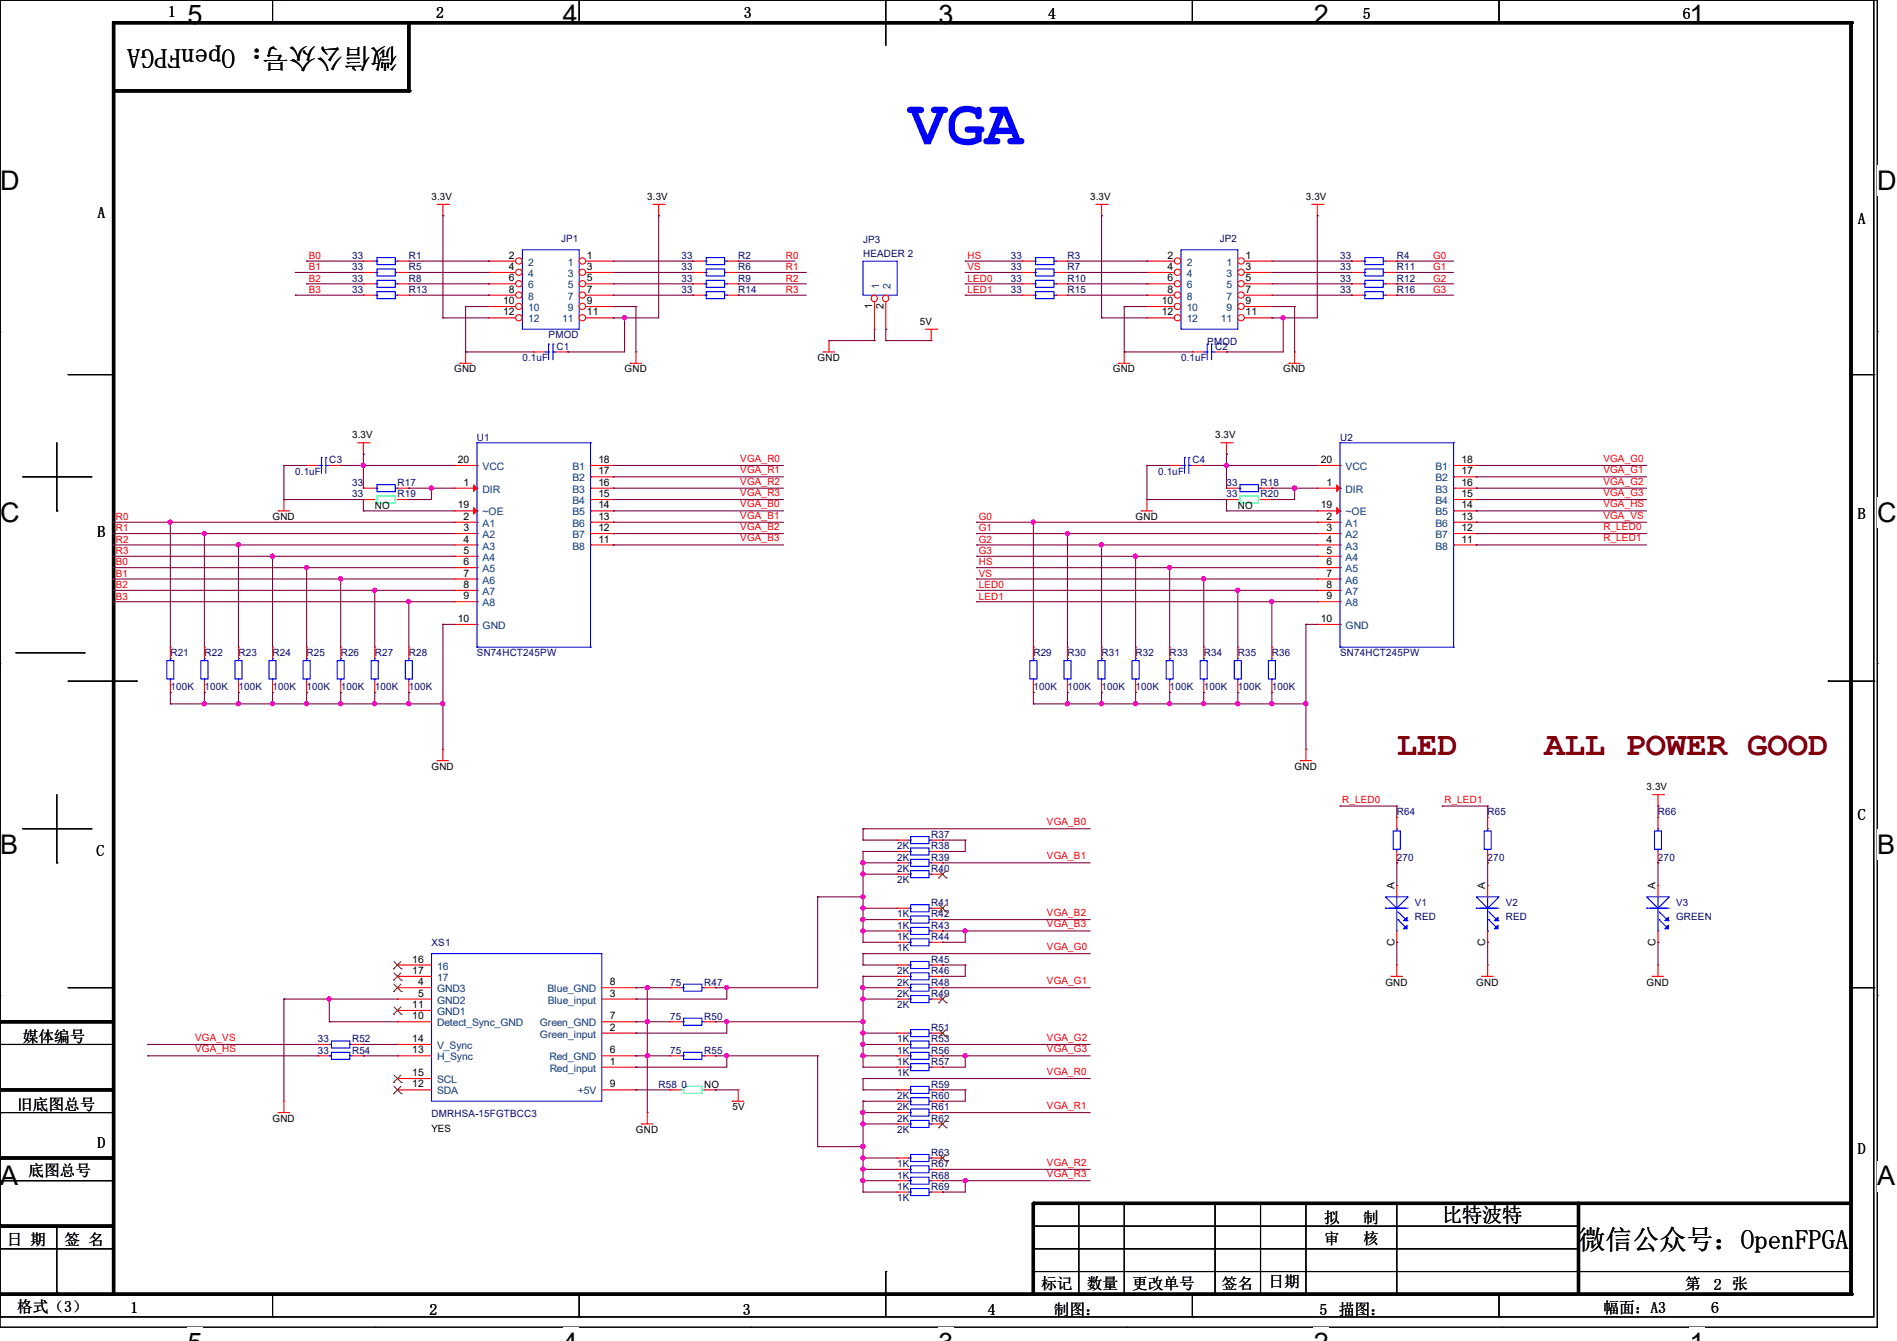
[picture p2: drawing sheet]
<svg xmlns="http://www.w3.org/2000/svg" width="297mm" height="210mm" viewBox="0 0 297 210" stroke-linecap="round" stroke-linejoin="round" font-family="sans-serif">
<defs><g id="words">
<text font-size="9.9" fill="#00f" x="142.2" y="22.6">VGA</text>
<g font-size="5.3" fill="#800000">
<text x="218.7" y="118.2">LED</text>
<text x="241.8" y="118.2">ALL POWER GOOD</text>
</g>
<g font-size="4.2">
<text x="29.4" y="3.8">5</text>
<text x="88.1" y="3.8">4</text>
<text x="146.9" y="3.8">3</text>
<text x="205.7" y="3.8">2</text>
<text x="264.5" y="3.8">1</text>
<text x="62.2" y="7.7" transform="rotate(-180 62.2 7.7)">微信公众号：OpenFPGA</text>
<text x="0" y="29.8">D</text>
<text x="293.9" y="29.8">D</text>
<text x="0" y="81.7">C</text>
<text x="293.9" y="81.7">C</text>
<text x="0" y="133.7">B</text>
<text x="293.9" y="133.7">B</text>
<text x="0" y="185.6">A</text>
<text x="293.9" y="185.6">A</text>
<text x="247.1" y="195.7">微信公众号：OpenFPGA</text>
</g>
<text font-size="3.2" x="225.8" y="191.3">比特波特</text>
<g font-size="2.5">
<text x="26.3" y="2.7">1</text>
<text x="68.3" y="2.8">2</text>
<text x="116.5" y="2.8">3</text>
<text x="164.1" y="3">4</text>
<text x="213.4" y="3">5</text>
<text x="263.5" y="3">6</text>
<text x="15.3" y="34.1">A</text>
<text x="290.9" y="35">A</text>
<text x="290.9" y="81.2">B</text>
<text x="15.3" y="84.1">B</text>
<text x="290.9" y="128.4">C</text>
<text x="15.1" y="134">C</text>
<text x="3.6" y="163.2">媒体编号</text>
<text x="2.7" y="173.9">旧底图总号</text>
<text x="15.3" y="179.7">D</text>
<text x="4.4" y="184.2">底图总号</text>
<text x="290.9" y="180.8">D</text>
<text x="207.3" y="191.5">拟</text>
<text x="213.4" y="191.5">制</text>
<text x="1.1" y="195">日 期</text>
<text x="10.1" y="195">签 名</text>
<text x="207.3" y="194.9">审</text>
<text x="213.4" y="194.9">核</text>
<text x="163" y="201.8">标记</text>
<text x="170.1" y="201.8">数量</text>
<text x="177.2" y="201.8">更改单号</text>
<text x="191.3" y="201.8">签名</text>
<text x="198.6" y="201.6">日期</text>
<text x="263.9" y="201.8">第</text>
<text x="268.3" y="202">2 张</text>
<text x="2.7" y="205.5">格式（3）</text>
<text x="20.4" y="205.7">1</text>
<text x="67.2" y="205.9">2</text>
<text x="116.3" y="205.9">3</text>
<text x="154.7" y="205.9">4</text>
<text x="165" y="205.9">制图：</text>
<text x="206.6" y="205.9">5</text>
<text x="209.6" y="205.9">描图：</text>
<text x="251" y="205.7">幅面：A3</text>
<text x="267.9" y="205.7">6</text>
</g>
<g font-size="1.6">
<text x="67.6" y="31.3">3.3V</text>
<text x="101.3" y="31.3">3.3V</text>
<text x="170.7" y="31.3">3.3V</text>
<text x="204.5" y="31.3">3.3V</text>
<text x="79.7" y="40.5">2</text>
<text x="91.9" y="40.5">1</text>
<text x="182.8" y="40.5">2</text>
<text x="195" y="40.5">1</text>
<text x="78.8" y="47.6">10</text>
<text x="79.7" y="42.3">4</text>
<text x="79.7" y="44.1">6</text>
<text x="79.7" y="45.8">8</text>
<text x="91.9" y="42.3">3</text>
<text x="91.9" y="44.1">5</text>
<text x="91.9" y="45.8">7</text>
<text x="91.9" y="47.6">9</text>
<text x="181.9" y="47.6">10</text>
<text x="182.8" y="42.3">4</text>
<text x="182.8" y="44.1">6</text>
<text x="182.8" y="45.8">8</text>
<text x="195" y="42.3">3</text>
<text x="195" y="44.1">5</text>
<text x="195" y="45.8">7</text>
<text x="195" y="47.6">9</text>
<text x="78.8" y="49.4">12</text>
<text x="91.9" y="49.4">11</text>
<text x="136.5" y="48.3" transform="rotate(-90 136.5 48.3)">1</text>
<text x="138.3" y="48.3" transform="rotate(-90 138.3 48.3)">2</text>
<text x="144" y="50.9">5V</text>
<text x="181.9" y="49.4">12</text>
<text x="195" y="49.4">11</text>
<text x="71.1" y="58.3">GND</text>
<text x="97.8" y="58.3">GND</text>
<text x="128" y="56.6">GND</text>
<text x="174.2" y="58.3">GND</text>
<text x="200.9" y="58.3">GND</text>
<text x="55.1" y="68.7">3.3V</text>
<text x="190.2" y="68.7">3.3V</text>
<text x="71.7" y="72.5">20</text>
<text x="72.6" y="76.1">1</text>
<text x="93.7" y="77.9">15</text>
<text x="93.7" y="76.1">16</text>
<text x="93.7" y="74.3">17</text>
<text x="93.7" y="72.5">18</text>
<text x="206.8" y="72.5">20</text>
<text x="207.7" y="76.1">1</text>
<text x="228.8" y="77.9">15</text>
<text x="228.8" y="76.1">16</text>
<text x="228.8" y="74.3">17</text>
<text x="228.8" y="72.5">18</text>
<text x="42.7" y="81.4">GND</text>
<text x="58.7" y="79.7">NO</text>
<text x="71.7" y="79.6">19</text>
<text x="72.6" y="81.4">2</text>
<text x="72.6" y="83.2">3</text>
<text x="93.7" y="83.2">12</text>
<text x="93.7" y="81.4">13</text>
<text x="93.7" y="79.6">14</text>
<text x="177.8" y="81.4">GND</text>
<text x="193.8" y="79.7">NO</text>
<text x="206.8" y="79.6">19</text>
<text x="207.7" y="81.4">2</text>
<text x="207.7" y="83.2">3</text>
<text x="228.8" y="83.2">12</text>
<text x="228.8" y="81.4">13</text>
<text x="228.8" y="79.6">14</text>
<text x="72.6" y="85">4</text>
<text x="72.6" y="86.7">5</text>
<text x="72.6" y="88.5">6</text>
<text x="93.7" y="85">11</text>
<text x="207.7" y="85">4</text>
<text x="207.7" y="86.7">5</text>
<text x="207.7" y="88.5">6</text>
<text x="228.8" y="85">11</text>
<text x="72.6" y="90.3">7</text>
<text x="72.6" y="92.1">8</text>
<text x="72.6" y="93.9">9</text>
<text x="207.7" y="90.3">7</text>
<text x="207.7" y="92.1">8</text>
<text x="207.7" y="93.9">9</text>
<text x="71.7" y="97.4">10</text>
<text x="206.8" y="97.4">10</text>
<text x="67.6" y="120.6">GND</text>
<text x="202.7" y="120.6">GND</text>
<text x="257.8" y="123.8">3.3V</text>
<text x="218.3" y="139.2" transform="rotate(-90 218.3 139.2)">A</text>
<text x="232.5" y="139.2" transform="rotate(-90 232.5 139.2)">A</text>
<text x="259.2" y="139.2" transform="rotate(-90 259.2 139.2)">A</text>
<text x="218.3" y="148.2" transform="rotate(-90 218.3 148.2)">C</text>
<text x="232.5" y="148.2" transform="rotate(-90 232.5 148.2)">C</text>
<text x="259.2" y="148.2" transform="rotate(-90 259.2 148.2)">C</text>
<text x="64.6" y="150.8">16</text>
<text x="64.6" y="152.5">17</text>
<text x="65.4" y="154.3">4</text>
<text x="95.5" y="154.3">8</text>
<text x="216.9" y="154.3">GND</text>
<text x="231.1" y="154.3">GND</text>
<text x="257.8" y="154.3">GND</text>
<text x="64.6" y="159.6">10</text>
<text x="64.6" y="157.9">11</text>
<text x="65.4" y="156.1">5</text>
<text x="95.5" y="161.4">2</text>
<text x="95.5" y="156.1">3</text>
<text x="95.5" y="159.6">7</text>
<text x="64.6" y="165">13</text>
<text x="64.6" y="163.2">14</text>
<text x="95.5" y="166.8">1</text>
<text x="95.5" y="165">6</text>
<text x="64.6" y="170.3">12</text>
<text x="64.6" y="168.5">15</text>
<text x="95.5" y="170.3">9</text>
<text x="110.2" y="170.3">NO</text>
<text x="114.7" y="173.9">5V</text>
<text x="42.7" y="175.7">GND</text>
<text x="67.6" y="177.3">YES</text>
<text x="99.6" y="177.5">GND</text>
</g>
<g font-size="1.6" fill="#f00">
<text x="48.3" y="40.6">B0</text>
<text x="123" y="40.6">R0</text>
<text x="151.5" y="40.6">HS</text>
<text x="224.4" y="40.6">G0</text>
<text x="48.3" y="42.3">B1</text>
<text x="48.3" y="44.1">B2</text>
<text x="48.3" y="45.9">B3</text>
<text x="123" y="45.9">R3</text>
<text x="123" y="44.1">R2</text>
<text x="123" y="42.3">R1</text>
<text x="151.5" y="45.9">LED1</text>
<text x="151.5" y="42.3">VS</text>
<text x="151.5" y="44.1">LED0</text>
<text x="224.4" y="44.1">G2</text>
<text x="224.4" y="45.9">G3</text>
<text x="224.4" y="42.3">G1</text>
<text x="115.9" y="72.3">VGA_R0</text>
<text x="115.9" y="74.1">VGA_R1</text>
<text x="115.9" y="75.9">VGA_R2</text>
<text x="115.9" y="77.7">VGA_R3</text>
<text x="251" y="72.3">VGA_G0</text>
<text x="251" y="74.1">VGA_G1</text>
<text x="251" y="75.9">VGA_G2</text>
<text x="251" y="77.7">VGA_G3</text>
<text x="18.1" y="81.4">R0</text>
<text x="18.1" y="83.2">R1</text>
<text x="115.9" y="79.5">VGA_B0</text>
<text x="115.9" y="81.2">VGA_B1</text>
<text x="115.9" y="83">VGA_B2</text>
<text x="153.2" y="81.4">G0</text>
<text x="153.2" y="83.2">G1</text>
<text x="251" y="79.5">VGA_HS</text>
<text x="251" y="81.2">VGA_VS</text>
<text x="251" y="83">R_LED0</text>
<text x="18.1" y="88.6">B0</text>
<text x="18.1" y="85">R2</text>
<text x="18.1" y="86.8">R3</text>
<text x="115.9" y="84.8">VGA_B3</text>
<text x="153.2" y="88.6">HS</text>
<text x="153.2" y="85">G2</text>
<text x="153.2" y="86.8">G3</text>
<text x="251" y="84.8">R_LED1</text>
<text x="18.1" y="90.3">B1</text>
<text x="18.1" y="92.1">B2</text>
<text x="18.1" y="93.9">B3</text>
<text x="153.2" y="90.3">VS</text>
<text x="153.2" y="92.1">LED0</text>
<text x="153.2" y="93.9">LED1</text>
<text x="210.1" y="125.7">R_LED0</text>
<text x="226.1" y="125.7">R_LED1</text>
<text x="163.9" y="129.2">VGA_B0</text>
<text x="163.9" y="134.6">VGA_B1</text>
<text x="163.9" y="143.5">VGA_B2</text>
<text x="163.9" y="145.2">VGA_B3</text>
<text x="163.9" y="148.8">VGA_G0</text>
<text x="163.9" y="154.1">VGA_G1</text>
<text x="30.6" y="164.8">VGA_HS</text>
<text x="30.6" y="163">VGA_VS</text>
<text x="163.9" y="164.8">VGA_G3</text>
<text x="163.9" y="163">VGA_G2</text>
<text x="163.9" y="173.7">VGA_R1</text>
<text x="163.9" y="168.4">VGA_R0</text>
<text x="163.9" y="184.4">VGA_R3</text>
<text x="163.9" y="182.6">VGA_R2</text>
</g>
<g font-size="1.6" fill="#000080">
<text x="55.1" y="40.6">33</text>
<text x="64" y="40.6">R1</text>
<text x="87.8" y="37.9">JP1</text>
<text x="106.7" y="40.6">33</text>
<text x="115.6" y="40.6">R2</text>
<text x="135.1" y="38.1">JP3</text>
<text x="135.1" y="40.2">HEADER 2</text>
<text x="158.2" y="40.6">33</text>
<text x="167.1" y="40.6">R3</text>
<text x="191" y="37.9">JP2</text>
<text x="209.8" y="40.6">33</text>
<text x="218.7" y="40.6">R4</text>
<text x="55.1" y="45.9">33</text>
<text x="55.1" y="44.1">33</text>
<text x="55.1" y="42.3">33</text>
<text x="64" y="45.9">R13</text>
<text x="64" y="44.1">R8</text>
<text x="64" y="42.3">R5</text>
<text x="106.7" y="45.9">33</text>
<text x="106.7" y="42.3">33</text>
<text x="106.7" y="44.1">33</text>
<text x="115.6" y="45.9">R14</text>
<text x="115.6" y="42.3">R6</text>
<text x="115.6" y="44.1">R9</text>
<text x="158.2" y="45.9">33</text>
<text x="158.2" y="42.3">33</text>
<text x="158.2" y="44.1">33</text>
<text x="167.1" y="45.9">R15</text>
<text x="167.1" y="42.3">R7</text>
<text x="167.1" y="44.1">R10</text>
<text x="209.8" y="45.9">33</text>
<text x="209.8" y="42.3">33</text>
<text x="209.8" y="44.1">33</text>
<text x="218.7" y="45.9">R16</text>
<text x="218.7" y="42.3">R11</text>
<text x="218.7" y="44.1">R12</text>
<text x="85.9" y="53">PMOD</text>
<text x="81.8" y="56.6">0.1uF</text>
<text x="87.1" y="54.8">C1</text>
<text x="184.9" y="56.6">0.1uF</text>
<text x="189" y="54.1">PMOD</text>
<text x="190.2" y="54.8">C2</text>
<text x="74.7" y="69">U1</text>
<text x="209.8" y="69">U2</text>
<text x="46.2" y="74.3">0.1uF</text>
<text x="51.6" y="72.6">C3</text>
<text x="55.1" y="77.9">33</text>
<text x="55.1" y="76.1">33</text>
<text x="62.2" y="77.9">R19</text>
<text x="62.2" y="76.1">R17</text>
<text x="181.4" y="74.3">0.1uF</text>
<text x="186.7" y="72.6">C4</text>
<text x="192" y="77.9">33</text>
<text x="192" y="76.1">33</text>
<text x="197.4" y="76.1">R18</text>
<text x="197.4" y="77.9">R20</text>
<text x="26.7" y="102.8">R21</text>
<text x="32" y="102.8">R22</text>
<text x="37.3" y="102.8">R23</text>
<text x="42.7" y="102.8">R24</text>
<text x="48" y="102.8">R25</text>
<text x="53.3" y="102.8">R26</text>
<text x="58.7" y="102.8">R27</text>
<text x="64" y="102.8">R28</text>
<text x="74.7" y="102.8">SN74HCT245PW</text>
<text x="161.8" y="102.8">R29</text>
<text x="167.1" y="102.8">R30</text>
<text x="172.5" y="102.8">R31</text>
<text x="177.8" y="102.8">R32</text>
<text x="183.1" y="102.8">R33</text>
<text x="188.5" y="102.8">R34</text>
<text x="193.8" y="102.8">R35</text>
<text x="199.1" y="102.8">R36</text>
<text x="209.8" y="102.8">SN74HCT245PW</text>
<text x="26.7" y="108.1">100K</text>
<text x="32" y="108.1">100K</text>
<text x="37.3" y="108.1">100K</text>
<text x="42.7" y="108.1">100K</text>
<text x="48" y="108.1">100K</text>
<text x="53.3" y="108.1">100K</text>
<text x="58.7" y="108.1">100K</text>
<text x="64" y="108.1">100K</text>
<text x="161.8" y="108.1">100K</text>
<text x="167.1" y="108.1">100K</text>
<text x="172.5" y="108.1">100K</text>
<text x="177.8" y="108.1">100K</text>
<text x="183.1" y="108.1">100K</text>
<text x="188.5" y="108.1">100K</text>
<text x="193.8" y="108.1">100K</text>
<text x="199.1" y="108.1">100K</text>
<text x="145.8" y="131.2">R37</text>
<text x="218.7" y="127.7">R64</text>
<text x="232.9" y="127.7">R65</text>
<text x="259.6" y="127.7">R66</text>
<text x="140.5" y="134.8">2K</text>
<text x="140.5" y="133">2K</text>
<text x="140.5" y="136.6">2K</text>
<text x="145.8" y="136.6">R40</text>
<text x="145.8" y="133">R38</text>
<text x="145.8" y="134.8">R39</text>
<text x="218.7" y="134.8">270</text>
<text x="232.9" y="134.8">270</text>
<text x="259.6" y="134.8">270</text>
<text x="140.5" y="138.3">2K</text>
<text x="140.5" y="143.7">1K</text>
<text x="145.8" y="143.7">R42</text>
<text x="145.8" y="141.9">R41</text>
<text x="221.5" y="141.9">V1</text>
<text x="235.8" y="141.9">V2</text>
<text x="262.4" y="141.9">V3</text>
<text x="67.6" y="148.1">XS1</text>
<text x="140.5" y="145.5">1K</text>
<text x="140.5" y="149">1K</text>
<text x="140.5" y="147.2">1K</text>
<text x="145.8" y="147.2">R44</text>
<text x="145.8" y="145.5">R43</text>
<text x="221.5" y="144">RED</text>
<text x="235.8" y="144">RED</text>
<text x="262.4" y="144">GREEN</text>
<text x="104.9" y="154.3">75</text>
<text x="110.2" y="154.3">R47</text>
<text x="140.5" y="154.3">2K</text>
<text x="140.5" y="152.6">2K</text>
<text x="145.8" y="152.6">R46</text>
<text x="145.8" y="150.8">R45</text>
<text x="145.8" y="154.3">R48</text>
<text x="104.9" y="159.7">75</text>
<text x="110.2" y="159.7">R50</text>
<text x="140.5" y="157.9">2K</text>
<text x="140.5" y="156.1">2K</text>
<text x="145.8" y="156.1">R49</text>
<text x="145.8" y="161.5">R51</text>
<text x="49.8" y="163.2">33</text>
<text x="49.8" y="165">33</text>
<text x="55.1" y="163.2">R52</text>
<text x="55.1" y="165">R54</text>
<text x="104.9" y="165">75</text>
<text x="110.2" y="165">R55</text>
<text x="140.5" y="165">1K</text>
<text x="140.5" y="166.8">1K</text>
<text x="140.5" y="163.2">1K</text>
<text x="145.8" y="163.2">R53</text>
<text x="145.8" y="165">R56</text>
<text x="145.8" y="166.8">R57</text>
<text x="103.1" y="170.3">R58 0</text>
<text x="140.5" y="173.9">2K</text>
<text x="140.5" y="172.1">2K</text>
<text x="140.5" y="168.6">1K</text>
<text x="145.8" y="172.1">R60</text>
<text x="145.8" y="170.3">R59</text>
<text x="145.8" y="173.9">R61</text>
<text x="67.6" y="175">DMRHSA-15FGTBCC3</text>
<text x="140.5" y="177.5">2K</text>
<text x="140.5" y="175.7">2K</text>
<text x="145.8" y="175.7">R62</text>
<text x="140.5" y="184.6">1K</text>
<text x="140.5" y="182.8">1K</text>
<text x="145.8" y="182.8">R67</text>
<text x="145.8" y="184.6">R68</text>
<text x="145.8" y="181">R63</text>
<text x="140.5" y="186.3">1K</text>
<text x="140.5" y="188.1">1K</text>
<text x="145.8" y="186.3">R69</text>
</g>
<g font-size="1.6" fill="#004080">
<text x="82.7" y="41.6">2</text>
<text x="88.9" y="41.6">1</text>
<text x="185.8" y="41.6">2</text>
<text x="192" y="41.6">1</text>
<text x="82.7" y="43.4">4</text>
<text x="82.7" y="45.2">6</text>
<text x="82.7" y="46.9">8</text>
<text x="88.9" y="43.4">3</text>
<text x="88.9" y="45.2">5</text>
<text x="88.9" y="46.9">7</text>
<text x="137.7" y="45.3" transform="rotate(-90 137.7 45.3)">1</text>
<text x="139.4" y="45.3" transform="rotate(-90 139.4 45.3)">2</text>
<text x="185.8" y="43.4">4</text>
<text x="185.8" y="45.2">6</text>
<text x="185.8" y="46.9">8</text>
<text x="192" y="43.4">3</text>
<text x="192" y="45.2">5</text>
<text x="192" y="46.9">7</text>
<text x="82.7" y="48.7">10</text>
<text x="82.7" y="50.5">12</text>
<text x="88" y="50.5">11</text>
<text x="88.9" y="48.7">9</text>
<text x="185.8" y="48.7">10</text>
<text x="185.8" y="50.5">12</text>
<text x="191.1" y="50.5">11</text>
<text x="192" y="48.7">9</text>
<text x="75.6" y="77.2">DIR</text>
<text x="75.6" y="73.6">VCC</text>
<text x="89.6" y="77.2">B3</text>
<text x="89.6" y="75.4">B2</text>
<text x="89.6" y="73.6">B1</text>
<text x="210.7" y="77.2">DIR</text>
<text x="210.7" y="73.6">VCC</text>
<text x="224.7" y="77.2">B3</text>
<text x="224.7" y="75.4">B2</text>
<text x="224.7" y="73.6">B1</text>
<text x="75.6" y="82.5">A1</text>
<text x="75.6" y="80.7">~OE</text>
<text x="89.6" y="82.5">B6</text>
<text x="89.6" y="80.7">B5</text>
<text x="89.6" y="79">B4</text>
<text x="210.7" y="82.5">A1</text>
<text x="210.7" y="80.7">~OE</text>
<text x="224.7" y="82.5">B6</text>
<text x="224.7" y="80.7">B5</text>
<text x="224.7" y="79">B4</text>
<text x="75.6" y="84.3">A2</text>
<text x="75.6" y="86.1">A3</text>
<text x="75.6" y="87.8">A4</text>
<text x="75.6" y="89.6">A5</text>
<text x="89.6" y="86.1">B8</text>
<text x="89.6" y="84.3">B7</text>
<text x="210.7" y="84.3">A2</text>
<text x="210.7" y="86.1">A3</text>
<text x="210.7" y="87.8">A4</text>
<text x="210.7" y="89.6">A5</text>
<text x="224.7" y="86.1">B8</text>
<text x="224.7" y="84.3">B7</text>
<text x="75.6" y="91.4">A6</text>
<text x="75.6" y="93.2">A7</text>
<text x="75.6" y="95">A8</text>
<text x="210.7" y="91.4">A6</text>
<text x="210.7" y="93.2">A7</text>
<text x="210.7" y="95">A8</text>
<text x="75.6" y="98.5">GND</text>
<text x="210.7" y="98.5">GND</text>
<text x="68.5" y="155.4">GND3</text>
<text x="68.5" y="151.9">16</text>
<text x="68.5" y="153.6">17</text>
<text x="85.7" y="155.4">Blue_GND</text>
<text x="68.5" y="157.2">GND2</text>
<text x="68.5" y="160.7">Detect_Sync_GND</text>
<text x="68.5" y="159">GND1</text>
<text x="84.5" y="160.7">Green_GND</text>
<text x="85.8" y="157.2">Blue_input</text>
<text x="68.5" y="166.1">H_Sync</text>
<text x="68.5" y="164.3">V_Sync</text>
<text x="84.5" y="162.5">Green_input</text>
<text x="86" y="166.1">Red_GND</text>
<text x="86.1" y="167.9">Red_input</text>
<text x="68.5" y="171.4">SDA</text>
<text x="68.5" y="169.6">SCL</text>
<text x="90.5" y="171.4">+5V</text>
</g>
</g></defs>
<path d="M0 0h293.9v207.9h-293.9z" fill="none" stroke="#000" stroke-width=".17"/>
<g fill="#fff">
<path d="M29.4 0h2.3v4.7h-2.3z"/>
<path d="M29.4 207.9h2.3v2.1h-2.3z"/>
</g>
<path d="M58.8 0h.1M58.8 207.9h.1" fill="none" stroke="#000" stroke-width=".17"/>
<g fill="#fff">
<path d="M88.1 0h2.4v4.7h-2.4z"/>
<path d="M88.1 207.9h2.4v2.1h-2.4z"/>
</g>
<path d="M117.6 0h.1M117.6 207.9h.1" fill="none" stroke="#000" stroke-width=".17"/>
<g fill="#fff">
<path d="M146.9 0h2.4v4.7h-2.4z"/>
<path d="M146.9 207.9h2.4v2.1h-2.4z"/>
</g>
<path d="M176.3 0h.1M176.3 207.9h.1" fill="none" stroke="#000" stroke-width=".17"/>
<g fill="#fff">
<path d="M205.7 0h2.4v4.7h-2.4z"/>
<path d="M205.7 207.9h2.4v2.1h-2.4z"/>
</g>
<path d="M235.1 0h.1M235.1 207.9h.1" fill="none" stroke="#000" stroke-width=".17"/>
<g fill="#fff">
<path d="M264.5 0h2.4v4.7h-2.4z"/>
<path d="M264.5 207.9h2.4v2.1h-2.4z"/>
<path d="M0 26h3v4.7h-3z"/>
<path d="M293.9 26h3.1v4.7h-3.1z"/>
<path d="M0 77.9h3v4.7h-3z"/>
<path d="M293.9 77.9h3.1v4.7h-3.1z"/>
</g>
<path d="M0 51.9h.1M293.9 51.9h.1" fill="none" stroke="#000" stroke-width=".17"/>
<g fill="#fff">
<path d="M0 129.9h2.8v4.7h-2.8z"/>
<path d="M293.9 129.9h2.9v4.7h-2.9z"/>
</g>
<path d="M0 103.9h.1M293.9 103.9h.1" fill="none" stroke="#000" stroke-width=".17"/>
<g fill="#fff">
<path d="M0 181.8h2.8v4.8h-2.8z"/>
<path d="M293.8 181.8h3v4.8h-3z"/>
</g>
<g fill="none" stroke="#000" stroke-width=".17">
<path d="M0 0h.1M0 0h293.4M0 0v206.2M42.7 3.6h.1M42.7 0v3.6M90.7 3.6h.1M90.7 0v3.6M138.7 0h.1M138.7 0v7.1M186.7 3.6h.1M186.7 0v3.6M234.7 3.6h.1"/>
<path d="M234.7 0v3.6M293.4 0h.1M293.4 0v206.2h-293.4M10.7 58.7h7.1M17.8 58.7h.1M289.8 58.7h3.6M293.4 58.7h.1M3.6 74.7h10.6M8.9 69.3v10.7M14.2 74.7h.1M8.9 80h.1M2.5 102.2h10.7"/>
<path d="M10.7 106.7h10.6M13.2 102.2h.1M17.8 106.7h.1M21.3 106.7h.1M286.3 106.7h.1M286.3 106.7h7.1M293.4 106.7h.1M3.6 129.8h10.6M8.9 135.1h.1M8.9 124.5v10.6M14.2 129.8h.1M0 155.9h.1"/>
<path d="M10.7 154.7h7.1M17.8 154.7h.1M289.8 154.7h3.6M293.4 154.7h.1M293.9 155.9h.1M0 174.2h.1M0 163.6h.1M0 174.2h17.8M0 163.6h17.8M0 195.6h.1M0 184.9h.1M0 195.6h17.8"/>
<path d="M0 184.9h17.8M8.9 192v10.4M138.7 199.1h.1M138.7 199.1v7.1M161.8 199.1h128M161.8 188.5h42.7M161.8 192h85.3M161.8 195.6h85.3M168.9 188.5v14.2M176 188.5v14.2M190.2 188.5v14.2M197.4 188.5v14.2"/>
<path d="M204.5 188.5h.1M204.5 188.5v14.2M218.7 188.5v14.2M247.1 199.1h.1M247.1 192h.1M247.1 195.6h.1M0 206.2h.1M8.9 202.4h.1M42.7 206.2h.1M42.7 202.7v3.5M90.7 206.2h.1M90.7 202.7v3.5"/>
<path d="M168.9 202.7h.1M176 202.7h.1M186.7 206.2h.1M186.7 202.7v3.5M190.2 202.7h.1M197.4 202.7h.1M204.5 202.7h.1M218.7 202.7h.1M234.7 206.2h.1M234.7 202.7v3.5"/>
</g>
<g fill="none" stroke="#f00" stroke-width=".17">
<path d="M68.5 32h1.7M69.3 33.8h.1M69.3 32v1.8M70.2 32h.1M102.2 32h1.8M103.1 33.8h.1M103.1 32v1.8M104 32h.1M171.6 32h1.8M172.5 33.8h.1M172.5 32v1.8M173.4 32h.1"/>
<path d="M205.4 32h1.7M206.2 33.8h.1M206.2 32v1.8M207.1 32h.1M72 56.9h.1M72 56.9h1.8M72.9 55.1h.1M72.9 55.1v1.8M98.7 56.9h.1M98.7 56.9h1.8M99.6 55.1h.1M99.6 55.1v1.8"/>
<path d="M128.9 55.1h.1M128.9 55.1h1.8M129.8 53.3h.1M129.8 53.3v1.8M144.9 51.6h1.8M145.8 53.3h.1M145.8 51.6v1.7M146.7 51.6h.1M175.1 56.9h.1M175.1 56.9h1.8M176 55.1h.1M176 55.1v1.8"/>
<path d="M201.8 56.9h.1M201.8 56.9h1.8M202.7 55.1h.1M202.7 55.1v1.8M44.4 78.2h.1M44.4 78.2v1.8M56 69.3h1.8M56.9 71.1h.1M56.9 69.3v1.8M57.8 69.3h.1M179.6 78.2h.1M179.6 78.2v1.8"/>
<path d="M191.1 69.3h1.8M192 71.1h.1M192 69.3v1.8M192.9 69.3h.1M43.6 80h.1M43.6 80h1.7M178.7 80h.1M178.7 80h1.8M68.5 119.1h.1M68.5 119.1h1.7M69.3 117.3h.1M69.3 117.3v1.8"/>
<path d="M203.6 119.1h.1M203.6 119.1h1.8M204.5 117.3h.1M204.5 117.3v1.8M258.7 124.5h1.8M259.6 126.2h.1M259.6 124.5v1.7M260.5 124.5h.1M217.8 152.9h.1M217.8 152.9h1.8M218.7 151.1h.1M218.7 151.1v1.8"/>
<path d="M232 152.9h.1M232 152.9h1.8M232.9 151.1h.1M232.9 151.1v1.8M258.7 152.9h.1M258.7 152.9h1.8M259.6 151.1h.1M259.6 151.1v1.8M43.6 174.2h.1M43.6 174.2h1.7M44.4 172.5h.1M44.4 172.5v1.7"/>
<path d="M100.5 176h.1M100.5 176h1.7M101.3 174.2h.1M101.3 174.2v1.8M114.7 172.5h.1M114.7 172.5h1.8M115.6 170.7h.1M115.6 170.7v1.8"/>
</g>
<path d="M64 3.6v10.6h-46.2M0 170.7h17.8M0 160h17.8M0 192h17.8M0 181.4h17.8M247.1 188.5v14.2M289.8 188.5h-128v14.2M0 202.7h289.8v-199.1h-272v199.1" fill="none" stroke="#000" stroke-width=".51"/>
<g fill="#000">
<circle cx="17.8" cy="3.6" r=".25"/>
<circle cx="64" cy="14.2" r=".25"/>
<circle cx="64" cy="3.6" r=".25"/>
<circle cx="289.8" cy="3.6" r=".25"/>
<circle cx="0" cy="170.7" r=".25"/>
<circle cx="0" cy="160" r=".25"/>
<circle cx="0" cy="181.4" r=".25"/>
<circle cx="0" cy="192" r=".25"/>
<circle cx="161.8" cy="188.5" r=".25"/>
<circle cx="0" cy="202.7" r=".25"/>
<circle cx="161.8" cy="202.7" r=".25"/>
<circle cx="247.1" cy="202.7" r=".25"/>
<circle cx="289.8" cy="202.7" r=".25"/>
</g>
<path d="M135.1 40.9h5.4v5.3h-5.4z" fill="none" stroke="#00f" stroke-width=".17"/>
<circle cx="136.9" cy="46.7" r=".5" fill="#fff" stroke="#f00" stroke-width=".17"/>
<path d="M136.9 51.6h.1M136.9 47.3v4.3" fill="none" stroke="#f00" stroke-width=".17"/>
<circle cx="138.7" cy="46.7" r=".5" fill="#fff" stroke="#f00" stroke-width=".17"/>
<g fill="none" stroke="#f00" stroke-width=".17">
<path d="M138.7 51.6h.1M138.7 47.3v4.3M183.1 72.9h.1M183.1 72.9h1.8M186.7 72.9h1.8M188.5 72.9h.1M206.2 76.5h.1M206.2 72.9h.1M206.2 76.5h3.6M206.2 72.9h3.6M227.6 76.5h3.5M227.6 78.2h3.5"/>
<path d="M227.6 74.7h3.5M227.6 72.9h3.5M231.1 78.2h.1M231.1 76.5h.1M231.1 74.7h.1M231.1 72.9h.1M206.2 81.8h.1M206.2 83.6h.1M206.2 85.3h.1M206.2 87.1h.1M206.2 88.9h.1M206.2 90.7h.1"/>
<path d="M206.2 92.5h.1M206.2 94.2h.1M206.2 97.8h.1M206.2 80h.1M206.2 81.8h3.6M206.2 83.6h3.6M206.2 85.3h3.6M206.2 87.1h3.6M206.2 88.9h3.6M206.2 90.7h3.6M206.2 92.5h3.6M206.2 94.2h3.6"/>
<path d="M206.2 97.8h3.6M206.2 80h3.6M227.6 81.8h3.5M227.6 83.6h3.5M227.6 85.3h3.5M227.6 80h3.5M231.1 85.3h.1M231.1 83.6h.1M231.1 81.8h.1M231.1 80h.1M183.1 108.5h.1M183.1 101.3h.1"/>
<path d="M183.1 101.3v1.8M183.1 106.7v1.8M188.5 108.5h.1M188.5 101.3h.1M188.5 101.3v1.8M188.5 106.7v1.8"/>
</g>
<g fill="none" stroke="#00f" stroke-width=".17">
<path d="M184.9 39.1h8.9v12.5h-8.9zM184.9 72.9h.6M185.5 71.7h.1M185.5 72.9h.1M185.5 71.7v2.4M186.1 71.7h.1M186.1 72.9h.1M186.1 71.7v2.4M186.1 72.9h.6M209.8 69.3h.1M209.8 72.9h.1M209.8 76.5h.1"/>
<path d="M209.8 69.3v32M209.8 69.3h17.8M227.6 69.3h.1M227.6 72.9h.1M227.6 74.7h.1M227.6 76.5h.1M227.6 78.2h.1M227.6 69.3v32M209.8 80h.1M209.8 81.8h.1M209.8 83.6h.1M209.8 85.3h.1"/>
<path d="M209.8 87.1h.1M209.8 88.9h.1M209.8 90.7h.1M209.8 92.5h.1M209.8 94.2h.1M209.8 97.8h.1M227.6 80h.1M227.6 81.8h.1M227.6 83.6h.1M227.6 85.3h.1M182.6 103.5h1.1v2.8h-1.1zM183.1 103.1h.1"/>
<path d="M183.1 106.3h.1M183.1 103.1v.4M183.1 106.3v.4M187.9 103.5h1.1v2.8h-1.1zM188.5 103.1h.1M188.5 106.3h.1M188.5 103.1v.4M188.5 106.3v.4M209.8 101.3h.1M209.8 101.3h17.8M227.6 101.3h.1"/>
</g>
<g fill="#f00" stroke="#f00" stroke-width=".17">
<path d="M209.3 75.9l.5 .6-.5 .5z"/>
<path d="M209.3 79.5l.5 .5-.5 .5z"/>
</g>
<circle cx="194.3" cy="40.9" r=".5" fill="#fff" stroke="#f00" stroke-width=".17"/>
<path d="M194.9 40.9h4.2M199.1 40.9h.1" fill="none" stroke="#f00" stroke-width=".17"/>
<circle cx="184.4" cy="40.9" r=".5" fill="#fff" stroke="#f00" stroke-width=".17"/>
<path d="M179.6 40.9h.1M179.6 40.9h4.3" fill="none" stroke="#f00" stroke-width=".17"/>
<circle cx="194.3" cy="42.7" r=".5" fill="#fff" stroke="#f00" stroke-width=".17"/>
<path d="M194.9 42.7h4.2M199.1 42.7h.1" fill="none" stroke="#f00" stroke-width=".17"/>
<circle cx="184.4" cy="42.7" r=".5" fill="#fff" stroke="#f00" stroke-width=".17"/>
<path d="M179.6 42.7h.1M179.6 42.7h4.3" fill="none" stroke="#f00" stroke-width=".17"/>
<circle cx="194.3" cy="44.4" r=".5" fill="#fff" stroke="#f00" stroke-width=".17"/>
<path d="M194.9 44.4h4.2M199.1 44.4h.1" fill="none" stroke="#f00" stroke-width=".17"/>
<circle cx="184.4" cy="44.4" r=".5" fill="#fff" stroke="#f00" stroke-width=".17"/>
<path d="M179.6 44.4h.1M179.6 44.4h4.3" fill="none" stroke="#f00" stroke-width=".17"/>
<circle cx="194.3" cy="46.2" r=".5" fill="#fff" stroke="#f00" stroke-width=".17"/>
<path d="M194.9 46.2h4.2M199.1 46.2h.1" fill="none" stroke="#f00" stroke-width=".17"/>
<circle cx="184.4" cy="46.2" r=".5" fill="#fff" stroke="#f00" stroke-width=".17"/>
<path d="M179.6 46.2h.1M179.6 46.2h4.3" fill="none" stroke="#f00" stroke-width=".17"/>
<circle cx="194.3" cy="48" r=".5" fill="#fff" stroke="#f00" stroke-width=".17"/>
<path d="M194.9 48h4.2M199.1 48h.1" fill="none" stroke="#f00" stroke-width=".17"/>
<circle cx="184.4" cy="48" r=".5" fill="#fff" stroke="#f00" stroke-width=".17"/>
<path d="M179.6 48h.1M179.6 48h4.3" fill="none" stroke="#f00" stroke-width=".17"/>
<circle cx="194.3" cy="49.8" r=".5" fill="#fff" stroke="#f00" stroke-width=".17"/>
<path d="M194.9 49.8h4.2M199.1 49.8h.1" fill="none" stroke="#f00" stroke-width=".17"/>
<circle cx="184.4" cy="49.8" r=".5" fill="#fff" stroke="#f00" stroke-width=".17"/>
<g fill="none" stroke="#f00" stroke-width=".17">
<path d="M56.9 46.2h.1M56.9 44.4h.1M56.9 42.7h.1M56.9 40.9h.1M56.9 46.2h1.8M56.9 42.7h1.8M56.9 44.4h1.8M56.9 40.9h1.8M62.2 46.2h1.8M62.2 42.7h1.8M62.2 44.4h1.8M62.2 40.9h1.8"/>
<path d="M64 46.2h.1M64 44.4h.1M64 42.7h.1M64 40.9h.1M83.6 55.1h.1M83.6 55.1h1.7M87.1 55.1h1.8M88.9 55.1h.1M108.5 46.2h.1M108.5 42.7h.1M108.5 44.4h.1M108.5 40.9h.1"/>
<path d="M108.5 46.2h1.7M108.5 42.7h1.7M108.5 44.4h1.7M108.5 40.9h1.7M113.8 46.2h1.8M113.8 42.7h1.8M113.8 44.4h1.8M113.8 40.9h1.8M115.6 46.2h.1M115.6 42.7h.1M115.6 44.4h.1M115.6 40.9h.1"/>
<path d="M160 46.2h.1M160 42.7h.1M160 44.4h.1M160 40.9h.1M160 46.2h1.8M160 42.7h1.8M160 44.4h1.8M160 40.9h1.8M165.4 46.2h1.7M165.4 42.7h1.7M165.4 44.4h1.7M165.4 40.9h1.7"/>
<path d="M167.1 46.2h.1M167.1 42.7h.1M167.1 44.4h.1M167.1 40.9h.1M179.6 49.8h.1M179.6 49.8h4.3M186.7 55.1h.1M186.7 55.1h1.8M190.2 55.1h1.8M192 55.1h.1M211.6 46.2h.1M211.6 42.7h.1"/>
<path d="M211.6 44.4h.1M211.6 40.9h.1M211.6 46.2h1.8M211.6 42.7h1.8M211.6 44.4h1.8M211.6 40.9h1.8M216.9 46.2h1.8M216.9 42.7h1.8M216.9 44.4h1.8M216.9 40.9h1.8M218.7 46.2h.1M218.7 42.7h.1"/>
<path d="M218.7 44.4h.1M218.7 40.9h.1M48 72.9h.1M48 72.9h1.8M51.6 72.9h1.7M53.3 72.9h.1M56.9 78.2h.1M56.9 76.5h.1M56.9 76.5h1.8M56.9 78.2h1.8M62.2 76.5h1.8M62.2 78.2h1.8"/>
<path d="M64 78.2h.1M64 76.5h.1M71.1 76.5h.1M71.1 72.9h.1M71.1 76.5h3.6M71.1 72.9h3.6M92.5 76.5h3.5M92.5 78.2h3.5M92.5 74.7h3.5M92.5 72.9h3.5M96 78.2h.1M96 76.5h.1"/>
<path d="M96 74.7h.1M96 72.9h.1M192 76.5h.1M192 76.5h1.8M197.4 76.5h1.7M199.1 76.5h.1M71.1 81.8h.1M71.1 83.6h.1M71.1 85.3h.1M71.1 87.1h.1M71.1 88.9h.1M71.1 90.7h.1"/>
<path d="M71.1 92.5h.1M71.1 94.2h.1M71.1 97.8h.1M71.1 80h.1M71.1 81.8h3.6M71.1 83.6h3.6M71.1 85.3h3.6M71.1 87.1h3.6M71.1 88.9h3.6M71.1 90.7h3.6M71.1 92.5h3.6M71.1 94.2h3.6"/>
<path d="M71.1 97.8h3.6M71.1 80h3.6M92.5 81.8h3.5M92.5 83.6h3.5M92.5 85.3h3.5M92.5 80h3.5M96 85.3h.1M96 83.6h.1M96 81.8h.1M96 80h.1M32 108.5h.1M32 101.3h.1"/>
<path d="M32 101.3v1.8M32 106.7v1.8M37.3 108.5h.1M37.3 101.3h.1M37.3 101.3v1.8M37.3 106.7v1.8M42.7 108.5h.1M42.7 101.3h.1M42.7 101.3v1.8M42.7 106.7v1.8M48 108.5h.1M48 101.3h.1"/>
<path d="M48 101.3v1.8M48 106.7v1.8M53.3 108.5h.1M53.3 101.3h.1M53.3 101.3v1.8M53.3 106.7v1.8M58.7 108.5h.1M58.7 101.3h.1M58.7 101.3v1.8M58.7 106.7v1.8M64 108.5h.1M64 101.3h.1"/>
<path d="M64 101.3v1.8M64 106.7v1.8M167.1 108.5h.1M167.1 101.3h.1M167.1 101.3v1.8M167.1 106.7v1.8M172.5 108.5h.1M172.5 101.3h.1M172.5 101.3v1.8M172.5 106.7v1.8M177.8 108.5h.1M177.8 101.3h.1"/>
<path d="M177.8 101.3v1.8M177.8 106.7v1.8M193.8 108.5h.1M193.8 101.3h.1M193.8 101.3v1.8M193.8 106.7v1.8M199.1 108.5h.1M199.1 101.3h.1M199.1 101.3v1.8M199.1 106.7v1.8M140.5 136.9h.1M140.5 133.3h.1"/>
<path d="M140.5 131.6h.1M140.5 135.1h.1M140.5 136.9h1.7M140.5 133.3h1.7M140.5 131.6h1.7M140.5 135.1h1.7M145.8 136.9h1.8M145.8 133.3h1.8M145.8 131.6h1.8M145.8 135.1h1.8M147.6 136.9h.1M147.6 133.3h.1"/>
<path d="M147.6 131.6h.1M147.6 135.1h.1M218.7 135.1h.1M218.7 128h.1M218.7 138.7h.1M218.7 128v1.8M218.7 133.3v1.8M218.7 138.7v1.8M232.9 138.7h.1M232.9 135.1h.1M232.9 128h.1M232.9 128v1.8"/>
<path d="M232.9 133.3v1.8M232.9 138.7v1.8M259.6 135.1h.1M259.6 128h.1M259.6 138.7h.1M259.6 128v1.8M259.6 133.3v1.8M259.6 138.7v1.8M104.9 154.7h.1M104.9 154.7h1.8M110.2 154.7h1.8M112 154.7h.1"/>
<path d="M140.5 144h.1M140.5 156.5h.1M140.5 152.9h.1M140.5 151.1h.1M140.5 147.6h.1M140.5 145.8h.1M140.5 142.2h.1M140.5 154.7h.1M140.5 144h1.7M140.5 154.7h1.7M140.5 156.5h1.7M140.5 152.9h1.7"/>
<path d="M140.5 151.1h1.7M140.5 147.6h1.7M140.5 145.8h1.7M140.5 142.2h1.7M145.8 144h1.8M145.8 154.7h1.8M145.8 156.5h1.8M145.8 152.9h1.8M145.8 151.1h1.8M145.8 147.6h1.8M145.8 145.8h1.8M145.8 142.2h1.8"/>
<path d="M147.6 144h.1M147.6 156.5h.1M147.6 152.9h.1M147.6 151.1h.1M147.6 147.6h.1M147.6 145.8h.1M147.6 142.2h.1M147.6 154.7h.1M218.7 147.6h.1M218.7 145.8v1.8M232.9 147.6h.1M232.9 145.8v1.8"/>
<path d="M259.6 147.6h.1M259.6 145.8v1.8M49.8 163.6h.1M49.8 165.4h.1M49.8 163.6h1.8M49.8 165.4h1.8M55.1 163.6h1.8M55.1 165.4h1.8M56.9 163.6h.1M56.9 165.4h.1M104.9 160h.1M104.9 170.7h.1"/>
<path d="M104.9 170.7h1.8M104.9 160h1.8M110.2 170.7h1.8M110.2 160h1.8M112 160h.1M112 170.7h.1M140.5 176h.1M140.5 172.5h.1M140.5 170.7h.1M140.5 163.6h.1M140.5 174.2h.1M140.5 165.4h.1"/>
<path d="M140.5 176h1.7M140.5 172.5h1.7M140.5 163.6h1.7M140.5 170.7h1.7M140.5 174.2h1.7M140.5 165.4h1.7M145.8 176h1.8M145.8 172.5h1.8M145.8 163.6h1.8M145.8 170.7h1.8M145.8 174.2h1.8M145.8 165.4h1.8"/>
<path d="M147.6 176h.1M147.6 172.5h.1M147.6 170.7h.1M147.6 163.6h.1M147.6 174.2h.1M147.6 165.4h.1M140.5 183.1h.1M140.5 184.9h.1M140.5 181.4h.1M140.5 183.1h1.7M140.5 184.9h1.7M140.5 181.4h1.7"/>
<path d="M145.8 183.1h1.8M145.8 184.9h1.8M145.8 181.4h1.8M147.6 183.1h.1M147.6 184.9h.1M147.6 181.4h.1"/>
</g>
<g fill="none" stroke="#00f" stroke-width=".17">
<path d="M81.8 39.1h8.9v12.5h-8.9zM58.7 46.2h.3M58.7 42.7h.3M58.7 44.4h.3M58.7 40.9h.3M59 45.7h2.9v1.1h-2.9zM59 43.9h2.9v1.1h-2.9zM59 42.1h2.9v1.1h-2.9zM59 40.3h2.9v1.1h-2.9zM59 46.2h.1M59 44.4h.1M59 42.7h.1"/>
<path d="M59 40.9h.1M61.9 46.2h.3M61.9 42.7h.3M61.9 44.4h.3M61.9 40.9h.3M62.2 46.2h.1M62.2 44.4h.1M62.2 42.7h.1M62.2 40.9h.1M85.3 55.1h.6M85.9 53.9h.1M85.9 55.1h.1"/>
<path d="M85.9 53.9v2.4M86.6 53.9h.1M86.6 55.1h.1M86.6 53.9v2.4M86.6 55.1h.5M110.2 46.2h.4M110.2 42.7h.4M110.2 44.4h.4M110.2 40.9h.4M110.6 45.7h2.9v1.1h-2.9zM110.6 42.1h2.9v1.1h-2.9zM110.6 43.9h2.9v1.1h-2.9z"/>
<path d="M110.6 40.3h2.9v1.1h-2.9zM110.6 46.2h.1M110.6 42.7h.1M110.6 44.4h.1M110.6 40.9h.1M113.5 46.2h.3M113.5 42.7h.3M113.5 44.4h.3M113.5 40.9h.3M113.8 46.2h.1M113.8 42.7h.1M113.8 44.4h.1"/>
<path d="M113.8 40.9h.1M161.8 46.2h.3M161.8 42.7h.3M161.8 44.4h.3M161.8 40.9h.3M162.1 45.7h2.9v1.1h-2.9zM162.1 42.1h2.9v1.1h-2.9zM162.1 43.9h2.9v1.1h-2.9zM162.1 40.3h2.9v1.1h-2.9zM162.1 46.2h.1M162.1 42.7h.1M162.1 44.4h.1"/>
<path d="M162.1 40.9h.1M165 46.2h.4M165 42.7h.4M165 44.4h.4M165 40.9h.4M165.4 46.2h.1M165.4 42.7h.1M165.4 44.4h.1M165.4 40.9h.1M188.5 55.1h.5M189 53.9h.1M189 55.1h.1"/>
<path d="M189 53.9v2.4M189.7 53.9h.1M189.7 55.1h.1M189.7 55.1h.5M189.7 53.9v2.4M213.4 46.2h.3M213.4 42.7h.3M213.4 44.4h.3M213.4 40.9h.3M213.7 45.7h2.9v1.1h-2.9zM213.7 42.1h2.9v1.1h-2.9zM213.7 43.9h2.9v1.1h-2.9z"/>
<path d="M213.7 40.3h2.9v1.1h-2.9zM213.7 46.2h.1M213.7 42.7h.1M213.7 44.4h.1M213.7 40.9h.1M216.6 46.2h.3M216.6 42.7h.3M216.6 44.4h.3M216.6 40.9h.3M216.9 46.2h.1M216.9 42.7h.1M216.9 44.4h.1"/>
<path d="M216.9 40.9h.1M49.8 72.9h.5M50.3 71.7h.1M50.3 72.9h.1M50.3 71.7v2.4M51 71.7h.1M51 72.9h.1M51 71.7v2.4M51 72.9h.6M58.7 76.5h.3M59 75.9h2.9v1.1h-2.9zM59 76.5h.1"/>
<path d="M61.9 76.5h.3M62.2 76.5h.1M74.7 69.3h.1M74.7 72.9h.1M74.7 76.5h.1M74.7 69.3v32M74.7 69.3h17.8M92.5 69.3h.1M92.5 72.9h.1M92.5 74.7h.1M92.5 76.5h.1M92.5 78.2h.1"/>
<path d="M92.5 69.3v32M193.8 76.5h.3M194.1 75.9h2.9v1.1h-2.9zM194.1 76.5h.1M197 76.5h.4M197.4 76.5h.1M74.7 80h.1M74.7 81.8h.1M74.7 83.6h.1M74.7 85.3h.1M74.7 87.1h.1M74.7 88.9h.1"/>
<path d="M74.7 90.7h.1M74.7 92.5h.1M74.7 94.2h.1M74.7 97.8h.1M92.5 80h.1M92.5 81.8h.1M92.5 83.6h.1M92.5 85.3h.1M31.5 103.5h1.1v2.8h-1.1zM32 103.1h.1M32 106.3h.1M32 103.1v.4"/>
<path d="M32 106.3v.4M36.8 103.5h1.1v2.8h-1.1zM37.3 103.1h.1M37.3 106.3h.1M37.3 103.1v.4M37.3 106.3v.4M42.1 103.5h1.1v2.8h-1.1zM42.7 103.1h.1M42.7 106.3h.1M42.7 103.1v.4M42.7 106.3v.4M47.5 103.5h1.1v2.8h-1.1z"/>
<path d="M48 103.1h.1M48 106.3h.1M48 103.1v.4M48 106.3v.4M52.8 103.5h1.1v2.8h-1.1zM53.3 103.1h.1M53.3 106.3h.1M53.3 103.1v.4M53.3 106.3v.4M58.1 103.5h1.1v2.8h-1.1zM58.7 103.1h.1M58.7 106.3h.1"/>
<path d="M58.7 103.1v.4M58.7 106.3v.4M63.5 103.5h1.1v2.8h-1.1zM64 103.1h.1M64 106.3h.1M64 103.1v.4M64 106.3v.4M74.7 101.3h.1M74.7 101.3h17.8M92.5 101.3h.1M166.6 103.5h1.1v2.8h-1.1zM167.1 103.1h.1"/>
<path d="M167.1 106.3h.1M167.1 103.1v.4M167.1 106.3v.4M171.9 103.5h1.1v2.8h-1.1zM172.5 103.1h.1M172.5 106.3h.1M172.5 103.1v.4M172.5 106.3v.4M177.2 103.5h1.2v2.8h-1.2zM177.8 103.1h.1M177.8 106.3h.1M177.8 103.1v.4"/>
<path d="M177.8 106.3v.4M193.3 103.5h1.1v2.8h-1.1zM193.8 103.1h.1M193.8 106.3h.1M193.8 103.1v.4M193.8 106.3v.4M198.6 103.5h1.1v2.8h-1.1zM199.1 103.1h.1M199.1 106.3h.1M199.1 103.1v.4M199.1 106.3v.4M142.2 136.9h.4"/>
<path d="M142.2 133.3h.4M142.2 131.6h.4M142.2 135.1h.4M142.6 136.4h2.9v1.1h-2.9zM142.6 132.8h2.9v1.1h-2.9zM142.6 131h2.9v1.1h-2.9zM142.6 134.6h2.9v1.1h-2.9zM142.6 136.9h.1M142.6 133.3h.1M142.6 131.6h.1M142.6 135.1h.1M145.5 136.9h.3"/>
<path d="M145.5 133.3h.3M145.5 131.6h.3M145.5 135.1h.3M145.8 136.9h.1M145.8 133.3h.1M145.8 131.6h.1M145.8 135.1h.1M218.1 130.1h1.1v2.9h-1.1zM218.7 129.8h.1M218.7 133h.1M218.7 129.8v.3M218.7 133v.3"/>
<path d="M232.4 130.1h1.1v2.9h-1.1zM232.9 129.8h.1M232.9 133h.1M232.9 129.8v.3M232.9 133v.3M259 130.1h1.1v2.9h-1.1zM259.6 129.8h.1M259.6 133h.1M259.6 129.8v.3M259.6 133v.3M106.7 154.7h.3M107 154.1h2.9v1.1h-2.9z"/>
<path d="M107 159.5h2.9v1.1h-2.9zM107 154.7h.1M109.9 154.7h.3M110.2 154.7h.1M142.2 142.2h.4M142.2 144h.4M142.2 154.7h.4M142.2 156.5h.4M142.2 152.9h.4M142.2 151.1h.4M142.2 147.6h.4M142.2 145.8h.4"/>
<path d="M142.6 143.5h2.9v1.1h-2.9zM142.6 155.9h2.9v1.1h-2.9zM142.6 152.4h2.9v1.1h-2.9zM142.6 150.6h2.9v1.1h-2.9zM142.6 147h2.9v1.1h-2.9zM142.6 145.2h2.9v1.1h-2.9zM142.6 141.7h2.9v1.1h-2.9zM142.6 154.1h2.9v1.1h-2.9zM142.6 144h.1M142.6 156.5h.1M142.6 152.9h.1M142.6 151.1h.1"/>
<path d="M142.6 147.6h.1M142.6 145.8h.1M142.6 142.2h.1M142.6 154.7h.1M145.5 142.2h.3M145.5 144h.3M145.5 154.7h.3M145.5 156.5h.3M145.5 152.9h.3M145.5 151.1h.3M145.5 147.6h.3M145.5 145.8h.3"/>
<path d="M145.8 144h.1M145.8 156.5h.1M145.8 152.9h.1M145.8 151.1h.1M145.8 147.6h.1M145.8 145.8h.1M145.8 142.2h.1M145.8 154.7h.1M216.9 140.5h3.6l-1.8 1.7zM216.9 142.2h.1M216.9 142.2h3.6M218.7 142.2h.1"/>
<path d="M218.7 145.8h.1M218.7 140.5v5.3M218.9 144h.1M218.9 142.8l1.4 1.4M218.9 144l1.4 1.5M219.9 142.2h.1M220.3 144.2h.1M231.1 140.5h3.6l-1.8 1.7zM231.1 142.2h.1M231.1 142.2h3.6M232.9 142.2h.1M232.9 145.8h.1"/>
<path d="M232.9 140.5v5.3M233.1 144h.1M233.1 142.8l1.4 1.4M233.1 144l1.4 1.5M234.1 142.2h.1M234.5 144.2h.1M257.8 140.5h3.6l-1.8 1.7zM257.8 142.2h.1M257.8 142.2h3.6M259.6 142.2h.1M259.6 145.8h.1M259.6 140.5v5.3"/>
<path d="M259.8 144h.1M259.8 142.8l1.4 1.4M259.8 144l1.4 1.5M260.8 142.2h.1M261.2 144.2h.1M51.6 163.6h.1M51.6 165.4h.1M51.6 163.6h.3M51.6 165.4h.3M51.9 163h2.9v1.1h-2.9zM51.9 164.8h2.9v1.1h-2.9zM54.8 163.6h.1"/>
<path d="M54.8 165.4h.1M54.8 163.6h.3M54.8 165.4h.3M106.7 160h.3M107 160h.1M109.9 160h.3M110.2 160h.1M142.2 176h.4M142.2 172.5h.4M142.2 163.6h.4M142.2 170.7h.4M142.2 174.2h.4"/>
<path d="M142.2 165.4h.4M142.6 175.5h2.9v1.1h-2.9zM142.6 171.9h2.9v1.1h-2.9zM142.6 170.1h2.9v1.1h-2.9zM142.6 163h2.9v1.1h-2.9zM142.6 173.7h2.9v1.1h-2.9zM142.6 164.8h2.9v1.1h-2.9zM142.6 176h.1M142.6 172.5h.1M142.6 170.7h.1M142.6 163.6h.1M142.6 174.2h.1"/>
<path d="M142.6 165.4h.1M145.5 176h.3M145.5 172.5h.3M145.5 163.6h.3M145.5 170.7h.3M145.5 174.2h.3M145.5 165.4h.3M145.8 176h.1M145.8 172.5h.1M145.8 170.7h.1M145.8 163.6h.1M145.8 174.2h.1"/>
<path d="M145.8 165.4h.1M142.2 183.1h.4M142.2 184.9h.4M142.2 181.4h.4M142.6 182.6h2.9v1.1h-2.9zM142.6 184.4h2.9v1.1h-2.9zM142.6 180.8h2.9v1.1h-2.9zM142.6 183.1h.1M142.6 184.9h.1M142.6 181.4h.1M145.5 183.1h.3M145.5 184.9h.3"/>
<path d="M145.5 181.4h.3M145.8 183.1h.1M145.8 184.9h.1M145.8 181.4h.1"/>
</g>
<g fill="#00f" stroke="#00f" stroke-width=".17">
<path d="M234 144.2l.5-.5v.5z"/>
<path d="M234 145.5l.5-.6v.6z"/>
<path d="M219.8 144.2l.5-.5v.5z"/>
<path d="M219.8 145.5l.5-.6v.6z"/>
<path d="M260.6 144.2l.6-.5v.5z"/>
<path d="M260.6 145.5l.6-.6v.6z"/>
</g>
<g fill="none" stroke="#804000" stroke-width=".16">
<path d="M147 137.5h.1M147 136.4l1.2 1.1M148.1 136.4l-1.1 1.1M148.2 137.5h.1M147 157.1h.1M147 142.8h.1M147 155.9l1.2 1.2M147 141.7l1.2 1.1M148.1 155.9l-1.1 1.2M148.1 141.7l-1.1 1.1M148.2 157.1h.1M148.2 142.8h.1"/>
<path d="M147 176.6h.1M147 175.5l1.2 1.1M148.1 175.5l-1.1 1.1M148.2 176.6h.1M147 181.9h.1M147 180.8l1.2 1.1M148.1 180.8l-1.1 1.1M148.2 181.9h.1"/>
</g>
<g fill="#f00" stroke="#f00" stroke-width=".17">
<path d="M74.2 75.9l.5 .6-.5 .5z"/>
<path d="M74.2 79.5l.5 .5-.5 .5z"/>
</g>
<path d="M58.7 78.2h.3M59 77.7h2.9v1.1h-2.9zM59 78.2h.1M61.9 78.2h.3M62.2 78.2h.1M106.7 170.7h.3M107 170.1h2.9v1.1h-2.9zM107 170.7h.1M109.9 170.7h.3M110.2 170.7h.1" fill="none" stroke="#00ff80" stroke-width=".17"/>
<circle cx="91.2" cy="40.9" r=".5" fill="#fff" stroke="#f00" stroke-width=".17"/>
<path d="M91.7 40.9h4.3M96 40.9h.1" fill="none" stroke="#f00" stroke-width=".17"/>
<circle cx="81.2" cy="40.9" r=".5" fill="#fff" stroke="#f00" stroke-width=".17"/>
<path d="M76.5 40.9h.1M76.5 40.9h4.2" fill="none" stroke="#f00" stroke-width=".17"/>
<circle cx="91.2" cy="42.7" r=".5" fill="#fff" stroke="#f00" stroke-width=".17"/>
<path d="M91.7 42.7h4.3M96 42.7h.1" fill="none" stroke="#f00" stroke-width=".17"/>
<circle cx="81.2" cy="42.7" r=".5" fill="#fff" stroke="#f00" stroke-width=".17"/>
<path d="M76.5 42.7h.1M76.5 42.7h4.2" fill="none" stroke="#f00" stroke-width=".17"/>
<circle cx="91.2" cy="44.4" r=".5" fill="#fff" stroke="#f00" stroke-width=".17"/>
<path d="M91.7 44.4h4.3M96 44.4h.1" fill="none" stroke="#f00" stroke-width=".17"/>
<circle cx="81.2" cy="44.4" r=".5" fill="#fff" stroke="#f00" stroke-width=".17"/>
<path d="M76.5 44.4h.1M76.5 44.4h4.2" fill="none" stroke="#f00" stroke-width=".17"/>
<circle cx="91.2" cy="46.2" r=".5" fill="#fff" stroke="#f00" stroke-width=".17"/>
<path d="M91.7 46.2h4.3M96 46.2h.1" fill="none" stroke="#f00" stroke-width=".17"/>
<circle cx="81.2" cy="46.2" r=".5" fill="#fff" stroke="#f00" stroke-width=".17"/>
<path d="M76.5 46.2h.1M76.5 46.2h4.2" fill="none" stroke="#f00" stroke-width=".17"/>
<circle cx="91.2" cy="48" r=".5" fill="#fff" stroke="#f00" stroke-width=".17"/>
<path d="M91.7 48h4.3M96 48h.1" fill="none" stroke="#f00" stroke-width=".17"/>
<circle cx="81.2" cy="48" r=".5" fill="#fff" stroke="#f00" stroke-width=".17"/>
<path d="M76.5 48h.1M76.5 48h4.2" fill="none" stroke="#f00" stroke-width=".17"/>
<circle cx="91.2" cy="49.8" r=".5" fill="#fff" stroke="#f00" stroke-width=".17"/>
<path d="M91.7 49.8h4.3M96 49.8h.1" fill="none" stroke="#f00" stroke-width=".17"/>
<circle cx="81.2" cy="49.8" r=".5" fill="#fff" stroke="#f00" stroke-width=".17"/>
<g fill="none" stroke="#f00" stroke-width=".17">
<path d="M76.5 49.8h.1M76.5 49.8h4.2M192 78.2h.1M192 78.2h1.8M197.4 78.2h1.7M199.1 78.2h.1M26.7 108.5h.1M26.7 101.3h.1M26.7 101.3v1.8M26.7 106.7v1.8M161.8 108.5h.1M161.8 101.3h.1"/>
<path d="M161.8 101.3v1.8M161.8 106.7v1.8M62.2 154.7h.1M62.2 156.5h.1M62.2 158.2h.1M62.2 151.1h.1M62.2 152.9h.1M62.2 156.5h5.4M62.2 154.7h5.4M62.2 158.2h5.4M62.2 151.1h5.4M62.2 152.9h5.4"/>
<path d="M94.2 156.5h5.4M94.2 154.7h5.4M99.6 156.5h.1M99.6 154.7h.1M62.2 160h.1M62.2 170.7h.1M62.2 165.4h.1M62.2 163.6h.1M62.2 168.9h.1M62.2 165.4h5.4M62.2 160h5.4M62.2 170.7h5.4"/>
<path d="M62.2 163.6h5.4M62.2 168.9h5.4M94.2 167.1h5.4M94.2 161.8h5.4M94.2 165.4h5.4M94.2 160h5.4M94.2 170.7h5.4M99.6 167.1h.1M99.6 161.8h.1M99.6 165.4h.1M99.6 160h.1M99.6 170.7h.1"/>
<path d="M104.9 165.4h.1M104.9 165.4h1.8M110.2 165.4h1.8M112 165.4h.1M140.5 161.8h.1M140.5 167.1h.1M140.5 167.1h1.7M140.5 161.8h1.7M145.8 167.1h1.8M145.8 161.8h1.8M147.6 161.8h.1M147.6 167.1h.1"/>
<path d="M140.5 186.7h.1M140.5 186.7h1.7M145.8 186.7h1.8M147.6 186.7h.1"/>
</g>
<g fill="none" stroke="#00f" stroke-width=".17">
<path d="M26.1 103.5h1.1v2.8h-1.1zM26.7 103.1h.1M26.7 106.3h.1M26.7 103.1v.4M26.7 106.3v.4M161.2 103.5h1.1v2.8h-1.1zM161.8 103.1h.1M161.8 106.3h.1M161.8 103.1v.4M161.8 106.3v.4M67.6 149.4h26.6v23.1h-26.6zM106.7 165.4h.3"/>
<path d="M107 164.8h2.9v1.1h-2.9zM107 165.4h.1M109.9 165.4h.3M110.2 165.4h.1M142.2 161.8h.4M142.2 167.1h.4M142.6 161.2h2.9v1.1h-2.9zM142.6 166.6h2.9v1.1h-2.9zM142.6 161.8h.1M142.6 167.1h.1M145.5 161.8h.3M145.5 167.1h.3"/>
<path d="M145.8 161.8h.1M145.8 167.1h.1M142.2 186.7h.4M142.6 186.1h2.9v1.1h-2.9zM142.6 186.7h.1M145.5 186.7h.3M145.8 186.7h.1"/>
</g>
<g fill="none" stroke="#804000" stroke-width=".16">
<path d="M61.6 155.3h.1M61.6 158.8h.1M61.6 151.7h.1M61.6 153.5h.1M61.7 154.1l1.1 1.2M61.7 157.7l1.1 1.1M61.7 150.6l1.1 1.1M61.7 152.4l1.1 1.1M62.8 154.1l-1.2 1.2M62.8 157.7l-1.2 1.1M62.8 150.6l-1.2 1.1M62.8 152.4l-1.2 1.1"/>
<path d="M62.8 155.3h.1M62.8 158.8h.1M62.8 151.7h.1M62.8 153.5h.1M61.6 171.3h.1M61.6 169.5h.1M61.7 170.1l1.1 1.2M61.7 168.4l1.1 1.1M62.8 170.1l-1.2 1.2M62.8 168.4l-1.2 1.1M62.8 171.3h.1M62.8 169.5h.1"/>
<path d="M147 162.4h.1M147 161.2l1.2 1.2M148.1 161.2l-1.1 1.2M148.2 162.4h.1"/>
</g>
<path d="M193.8 78.2h.3M194.1 77.7h2.9v1.1h-2.9zM194.1 78.2h.1M197 78.2h.4M197.4 78.2h.1" fill="none" stroke="#00ff80" stroke-width=".17"/>
<g fill="none" stroke="#800040" stroke-width=".17">
<path d="M69.3 33.8h.1M69.3 33.8v16M103.1 33.8h.1M103.1 33.8v16h-7.1M172.5 33.8h.1M172.5 33.8v16M206.2 33.8h.1M206.2 33.8v16h-7.1M46.2 42.7h.1M46.2 46.2h.1M46.2 42.7h10.7M46.2 46.2h10.7"/>
<path d="M48 40.9h.1M48 44.4h.1M48 40.9h8.9M48 44.4h8.9M64 40.9h12.5M64 42.7h12.5M64 44.4h12.5M64 46.2h12.5M69.3 49.8h.1M69.3 49.8h7.2M72.9 48h.1M72.9 55.1h.1"/>
<path d="M72.9 48h3.6M72.9 55.1h10.7M72.9 48v7.1M76.5 40.9h.1M76.5 42.7h.1M76.5 44.4h.1M76.5 46.2h.1M88.9 55.1h.1M96 49.8h.1M96 48h.1M96 48h3.6M96 40.9h12.5"/>
<path d="M96 42.7h12.5M96 44.4h12.5M96 46.2h12.5M97.8 49.8h.1M97.8 49.8v5.3h-8.9M99.6 48h.1M99.6 48v7.1M108.5 40.9h.1M108.5 42.7h.1M108.5 44.4h.1M108.5 46.2h.1M115.6 46.2h.1"/>
<path d="M115.6 40.9h.1M115.6 44.4h.1M115.6 42.7h.1M115.6 40.9h8.9M115.6 42.7h10.6M115.6 44.4h10.6M115.6 46.2h10.6M129.8 53.3h.1M129.8 53.3h7.1M136.9 53.3h.1M136.9 51.6v1.7M138.7 53.3h.1"/>
<path d="M138.7 51.6h.1M138.7 53.3h7.1M138.7 51.6v1.7M151.1 46.2h.1M151.1 40.9h.1M151.1 42.7h.1M151.1 44.4h.1M151.1 40.9h8.9M151.1 42.7h8.9M151.1 44.4h8.9M151.1 46.2h8.9M167.1 40.9h12.5"/>
<path d="M167.1 42.7h12.5M167.1 44.4h12.5M167.1 46.2h12.5M172.5 49.8h.1M172.5 49.8h7.1M176 48h.1M176 55.1h.1M176 48h3.6M176 48v7.1M176 55.1h10.7M179.6 40.9h.1M179.6 42.7h.1"/>
<path d="M179.6 44.4h.1M179.6 46.2h.1M192 55.1h.1M199.1 49.8h.1M199.1 48h.1M199.1 48h3.6M199.1 40.9h12.5M199.1 42.7h12.5M199.1 44.4h12.5M199.1 46.2h12.5M200.9 49.8h.1M200.9 49.8v5.3h-8.9"/>
<path d="M202.7 48h.1M202.7 48v7.1M211.6 40.9h.1M211.6 42.7h.1M211.6 44.4h.1M211.6 46.2h.1M218.7 40.9h.1M218.7 44.4h.1M218.7 46.2h.1M218.7 42.7h.1M218.7 40.9h8.9M218.7 42.7h8.9"/>
<path d="M218.7 44.4h8.9M218.7 46.2h8.9M44.4 78.2h.1M44.4 72.9h.1M44.4 72.9h3.6M44.4 78.2h12.5M44.4 72.9v5.3M53.3 72.9h.1M53.3 72.9h17.8M56.9 71.1h.1M56.9 72.9h.1M56.9 78.2h.1"/>
<path d="M56.9 71.1v5.4M56.9 78.2v1.8M64 76.5h.1M64 78.2h.1M64 76.5h7.1M67.6 76.5h.1M67.6 76.5v1.7h-3.6M96 72.9h.1M96 74.7h.1M96 76.5h.1M96 78.2h.1M96 72.9h26.7"/>
<path d="M96 74.7h26.7M96 76.5h26.7M96 78.2h26.7M179.6 78.2h.1M179.6 72.9h.1M179.6 72.9h3.5M179.6 78.2h12.4M179.6 72.9v5.3M188.5 72.9h.1M188.5 72.9h17.7M192 71.1h.1M192 72.9h.1"/>
<path d="M192 78.2h.1M192 71.1v5.4M192 78.2v1.8M199.1 76.5h.1M199.1 78.2h.1M199.1 76.5h7.1M202.7 76.5h.1M202.7 76.5v1.7h-3.6M231.1 72.9h.1M231.1 74.7h.1M231.1 76.5h.1M231.1 78.2h.1"/>
<path d="M231.1 72.9h26.7M231.1 74.7h26.7M231.1 76.5h26.7M231.1 78.2h26.7M17.8 88.9h.1M17.8 90.7h.1M17.8 92.5h.1M17.8 94.2h.1M17.8 81.8h.1M17.8 83.6h.1M17.8 85.3h.1M17.8 87.1h.1"/>
<path d="M17.8 88.9h53.3M17.8 90.7h53.3M17.8 92.5h53.3M17.8 94.2h53.3M17.8 81.8h53.3M17.8 83.6h53.3M17.8 85.3h53.3M17.8 87.1h53.3M26.7 81.8h.1M26.7 81.8v19.5M32 83.6h.1M32 83.6v17.7"/>
<path d="M37.3 85.3h.1M37.3 85.3v16M42.7 87.1h.1M42.7 87.1v14.2M48 88.9h.1M48 88.9v12.4M53.3 90.7h.1M53.3 90.7v10.6M56.9 80h.1M56.9 80h14.2M58.7 92.5h.1M58.7 92.5v8.8"/>
<path d="M64 94.2h.1M64 94.2v7.1M69.3 97.8h.1M69.3 97.8v19.5M69.3 97.8h1.8M96 80h.1M96 81.8h.1M96 83.6h.1M96 85.3h.1M96 81.8h26.7M96 83.6h26.7M96 85.3h26.7"/>
<path d="M96 80h26.7M152.9 88.9h.1M152.9 90.7h.1M152.9 92.5h.1M152.9 94.2h.1M152.9 81.8h.1M152.9 83.6h.1M152.9 85.3h.1M152.9 87.1h.1M152.9 88.9h53.3M152.9 90.7h53.3M152.9 92.5h53.3"/>
<path d="M152.9 94.2h53.3M152.9 81.8h53.3M152.9 83.6h53.3M152.9 85.3h53.3M152.9 87.1h53.3M161.8 81.8h.1M161.8 81.8v19.5M167.1 83.6h.1M167.1 83.6v17.7M172.5 85.3h.1M172.5 85.3v16M177.8 87.1h.1"/>
<path d="M177.8 87.1v14.2M183.1 88.9h.1M183.1 88.9v12.4M188.5 90.7h.1M188.5 90.7v10.6M192 80h.1M192 80h14.2M193.8 92.5h.1M193.8 92.5v8.8M199.1 94.2h.1M199.1 94.2v7.1M204.5 97.8h.1"/>
<path d="M204.5 97.8h1.7M204.5 97.8v19.5M231.1 80h.1M231.1 81.8h.1M231.1 83.6h.1M231.1 85.3h.1M231.1 81.8h26.7M231.1 83.6h26.7M231.1 85.3h26.7M231.1 80h26.7M26.7 110.2h.1M26.7 108.5h.1"/>
<path d="M26.7 108.5v1.7M26.7 110.2h42.6M32 108.5h.1M32 110.2h.1M32 108.5v1.7M37.3 108.5h.1M37.3 110.2h.1M37.3 108.5v1.7M42.7 108.5h.1M42.7 110.2h.1M42.7 108.5v1.7M48 108.5h.1"/>
<path d="M48 110.2h.1M48 108.5v1.7M53.3 108.5h.1M53.3 110.2h.1M53.3 108.5v1.7M58.7 108.5h.1M58.7 110.2h.1M58.7 108.5v1.7M64 110.2h.1M64 108.5h.1M64 108.5v1.7M69.3 110.2h.1"/>
<path d="M161.8 110.2h.1M161.8 108.5h.1M161.8 110.2h42.7M161.8 108.5v1.7M167.1 108.5h.1M167.1 110.2h.1M167.1 108.5v1.7M172.5 108.5h.1M172.5 110.2h.1M172.5 108.5v1.7M177.8 108.5h.1M177.8 110.2h.1"/>
<path d="M177.8 108.5v1.7M183.1 108.5h.1M183.1 110.2h.1M183.1 108.5v1.7M188.5 108.5h.1M188.5 110.2h.1M188.5 108.5v1.7M193.8 108.5h.1M193.8 110.2h.1M193.8 108.5v1.7M199.1 110.2h.1M199.1 108.5h.1"/>
<path d="M199.1 108.5v1.7M204.5 110.2h.1M135.1 129.8h.1M135.1 131.6h.1M135.1 133.3h.1M135.1 135.1h.1M135.1 136.9h.1M135.1 135.1h5.4M135.1 129.8h35.6M135.1 129.8v1.8M135.1 133.3v14.3M135.1 131.6h5.4"/>
<path d="M135.1 133.3h5.4M135.1 136.9h5.4M147.6 135.1h.1M147.6 131.6h.1M147.6 133.3h.1M147.6 135.1h23.1M147.6 131.6h3.5M151.1 131.6h.1M151.1 131.6v1.7h-3.5M209.8 126.2h.1M209.8 126.2h8.9M218.7 135.1h.1"/>
<path d="M218.7 126.2h.1M218.7 126.2v1.8M218.7 135.1v3.6M225.8 126.2h.1M225.8 126.2h7.1M232.9 135.1h.1M232.9 126.2h.1M232.9 126.2v1.8M232.9 135.1v3.6M259.6 135.1h.1M259.6 126.2h.1M259.6 126.2v1.8"/>
<path d="M259.6 135.1v3.6M44.4 156.5h.1M44.4 156.5v16M44.4 156.5h17.8M51.6 156.5h.1M51.6 156.5v3.5M99.6 154.7h.1M99.6 156.5h.1M99.6 154.7h5.3M101.3 154.7h.1M101.3 154.7v19.5M112 154.7h.1"/>
<path d="M113.8 154.7h.1M113.8 154.7v1.8h-14.2M128 140.5h.1M128 140.5v14.2h-16M128 140.5h7.1M135.1 142.2h.1M135.1 144h.1M135.1 145.8h.1M135.1 149.4h.1M135.1 151.1h.1M135.1 154.7h.1M135.1 156.5h.1"/>
<path d="M135.1 140.5h.1M135.1 147.6h.1M135.1 152.9h.1M135.1 145.8h5.4M135.1 144h5.4M135.1 154.7h5.4M135.1 156.5h5.4M135.1 149.4v1.7M135.1 152.9v14.2M135.1 142.2h5.4M135.1 147.6h5.4M135.1 149.4h35.6"/>
<path d="M135.1 151.1h5.4M135.1 152.9h5.4M147.6 144h.1M147.6 147.6h.1M147.6 145.8h.1M147.6 154.7h.1M147.6 151.1h.1M147.6 152.9h.1M147.6 145.8h23.1M147.6 144h23.1M147.6 154.7h23.1M147.6 151.1h3.5"/>
<path d="M151.1 145.8h.1M151.1 151.1h.1M151.1 145.8v1.8h-3.5M151.1 151.1v1.8h-3.5M218.7 147.6h.1M218.7 147.6v3.5M232.9 147.6h.1M232.9 147.6v3.5M259.6 147.6h.1M259.6 147.6v3.5M23.1 165.4h.1M23.1 163.6h.1"/>
<path d="M23.1 165.4h26.7M23.1 163.6h26.7M51.6 160h.1M51.6 160h10.6M56.9 165.4h.1M56.9 163.6h.1M56.9 165.4h5.3M56.9 163.6h5.3M99.6 165.4h.1M99.6 167.1h.1M99.6 160h.1M99.6 161.8h.1"/>
<path d="M99.6 170.7h.1M99.6 170.7h5.3M99.6 165.4h5.3M99.6 160h5.3M101.3 160h.1M101.3 165.4h.1M112 170.7h.1M112 165.4h.1M112 160h.1M112 170.7h3.6M112 165.4h16M112 160h23.1"/>
<path d="M113.8 165.4h.1M113.8 160h.1M113.8 160v1.8h-14.2M113.8 165.4v1.7h-14.2M128 165.4h.1M128 179.6h.1M128 165.4v14.2M128 179.6h7.1M135.1 161.8h.1M135.1 163.6h.1M135.1 165.4h.1M135.1 167.1h.1"/>
<path d="M135.1 168.9h.1M135.1 170.7h.1M135.1 172.5h.1M135.1 174.2h.1M135.1 176h.1M135.1 160h.1M135.1 179.6h.1M135.1 170.7h5.4M135.1 165.4h5.4M135.1 167.1h5.4M135.1 161.8h5.4M135.1 163.6h5.4"/>
<path d="M135.1 168.9v1.8M135.1 172.5v14.2M135.1 174.2h5.4M135.1 168.9h35.6M135.1 172.5h5.4M135.1 176h5.4M147.6 163.6h.1M147.6 167.1h.1M147.6 165.4h.1M147.6 174.2h.1M147.6 170.7h.1M147.6 172.5h.1"/>
<path d="M147.6 170.7h3.5M147.6 165.4h23.1M147.6 163.6h23.1M147.6 174.2h23.1M151.1 165.4h.1M151.1 170.7h.1M151.1 165.4v1.7h-3.5M151.1 170.7v1.8h-3.5M135.1 181.4h.1M135.1 183.1h.1M135.1 184.9h.1M135.1 186.7h.1"/>
<path d="M135.1 184.9h5.4M135.1 183.1h5.4M135.1 181.4h5.4M135.1 186.7h5.4M147.6 183.1h.1M147.6 186.7h.1M147.6 184.9h.1M147.6 184.9h23.1M147.6 183.1h23.1M151.1 184.9h.1M151.1 184.9v1.8h-3.5"/>
</g>
<g fill="#f0f" stroke="#f0f" stroke-width=".17">
<circle cx="200.9" cy="49.8" r=".32"/>
<circle cx="97.8" cy="49.8" r=".32"/>
<circle cx="48" cy="88.9" r=".32"/>
<circle cx="53.3" cy="90.7" r=".32"/>
<circle cx="58.7" cy="92.4" r=".32"/>
<circle cx="64" cy="94.2" r=".32"/>
<circle cx="37.3" cy="85.3" r=".32"/>
<circle cx="42.7" cy="87.1" r=".32"/>
<circle cx="32" cy="83.5" r=".32"/>
<circle cx="26.6" cy="81.8" r=".32"/>
<circle cx="69.3" cy="110.2" r=".32"/>
<circle cx="64" cy="110.2" r=".32"/>
<circle cx="37.3" cy="110.2" r=".32"/>
<circle cx="32" cy="110.2" r=".32"/>
<circle cx="42.7" cy="110.2" r=".32"/>
<circle cx="48" cy="110.2" r=".32"/>
<circle cx="58.7" cy="110.2" r=".32"/>
<circle cx="53.3" cy="110.2" r=".32"/>
<circle cx="188.4" cy="90.7" r=".32"/>
<circle cx="193.8" cy="92.4" r=".32"/>
<circle cx="199.1" cy="94.2" r=".32"/>
<circle cx="183.1" cy="88.9" r=".32"/>
<circle cx="177.8" cy="87.1" r=".32"/>
<circle cx="172.4" cy="85.3" r=".32"/>
<circle cx="167.1" cy="83.5" r=".32"/>
<circle cx="204.4" cy="110.2" r=".32"/>
<circle cx="199.1" cy="110.2" r=".32"/>
<circle cx="167.1" cy="110.2" r=".32"/>
<circle cx="177.8" cy="110.2" r=".32"/>
<circle cx="172.4" cy="110.2" r=".32"/>
<circle cx="188.4" cy="110.2" r=".32"/>
<circle cx="183.1" cy="110.2" r=".32"/>
<circle cx="193.8" cy="110.2" r=".32"/>
<circle cx="161.8" cy="81.8" r=".32"/>
<circle cx="56.9" cy="72.9" r=".32"/>
<circle cx="67.5" cy="76.4" r=".32"/>
<circle cx="192" cy="72.9" r=".32"/>
<circle cx="202.7" cy="76.4" r=".32"/>
<circle cx="151.1" cy="145.8" r=".32"/>
<circle cx="113.8" cy="154.7" r=".32"/>
<circle cx="51.5" cy="156.4" r=".32"/>
<circle cx="135.1" cy="136.9" r=".32"/>
<circle cx="135.1" cy="135.1" r=".32"/>
<circle cx="135.1" cy="144" r=".32"/>
<circle cx="135.1" cy="142.2" r=".32"/>
<circle cx="151.1" cy="165.3" r=".32"/>
<circle cx="135.1" cy="156.4" r=".32"/>
<circle cx="135.1" cy="154.7" r=".32"/>
<circle cx="135.1" cy="160" r=".32"/>
<circle cx="113.8" cy="160" r=".32"/>
<circle cx="135.1" cy="163.6" r=".32"/>
<circle cx="135.1" cy="165.3" r=".32"/>
<circle cx="151.1" cy="184.9" r=".32"/>
<circle cx="135.1" cy="174.2" r=".32"/>
<circle cx="135.1" cy="183.1" r=".32"/>
<circle cx="135.1" cy="181.3" r=".32"/>
<circle cx="135.1" cy="184.9" r=".32"/>
<circle cx="135.1" cy="176" r=".32"/>
<circle cx="135.1" cy="161.8" r=".32"/>
<circle cx="135.1" cy="140.4" r=".32"/>
<circle cx="135.1" cy="145.8" r=".32"/>
<circle cx="113.8" cy="165.3" r=".32"/>
<circle cx="135.1" cy="179.6" r=".32"/>
<circle cx="101.3" cy="160" r=".32"/>
<circle cx="101.3" cy="154.7" r=".32"/>
<circle cx="101.3" cy="165.3" r=".32"/>
</g>
<use href="#words"/>
</svg>
